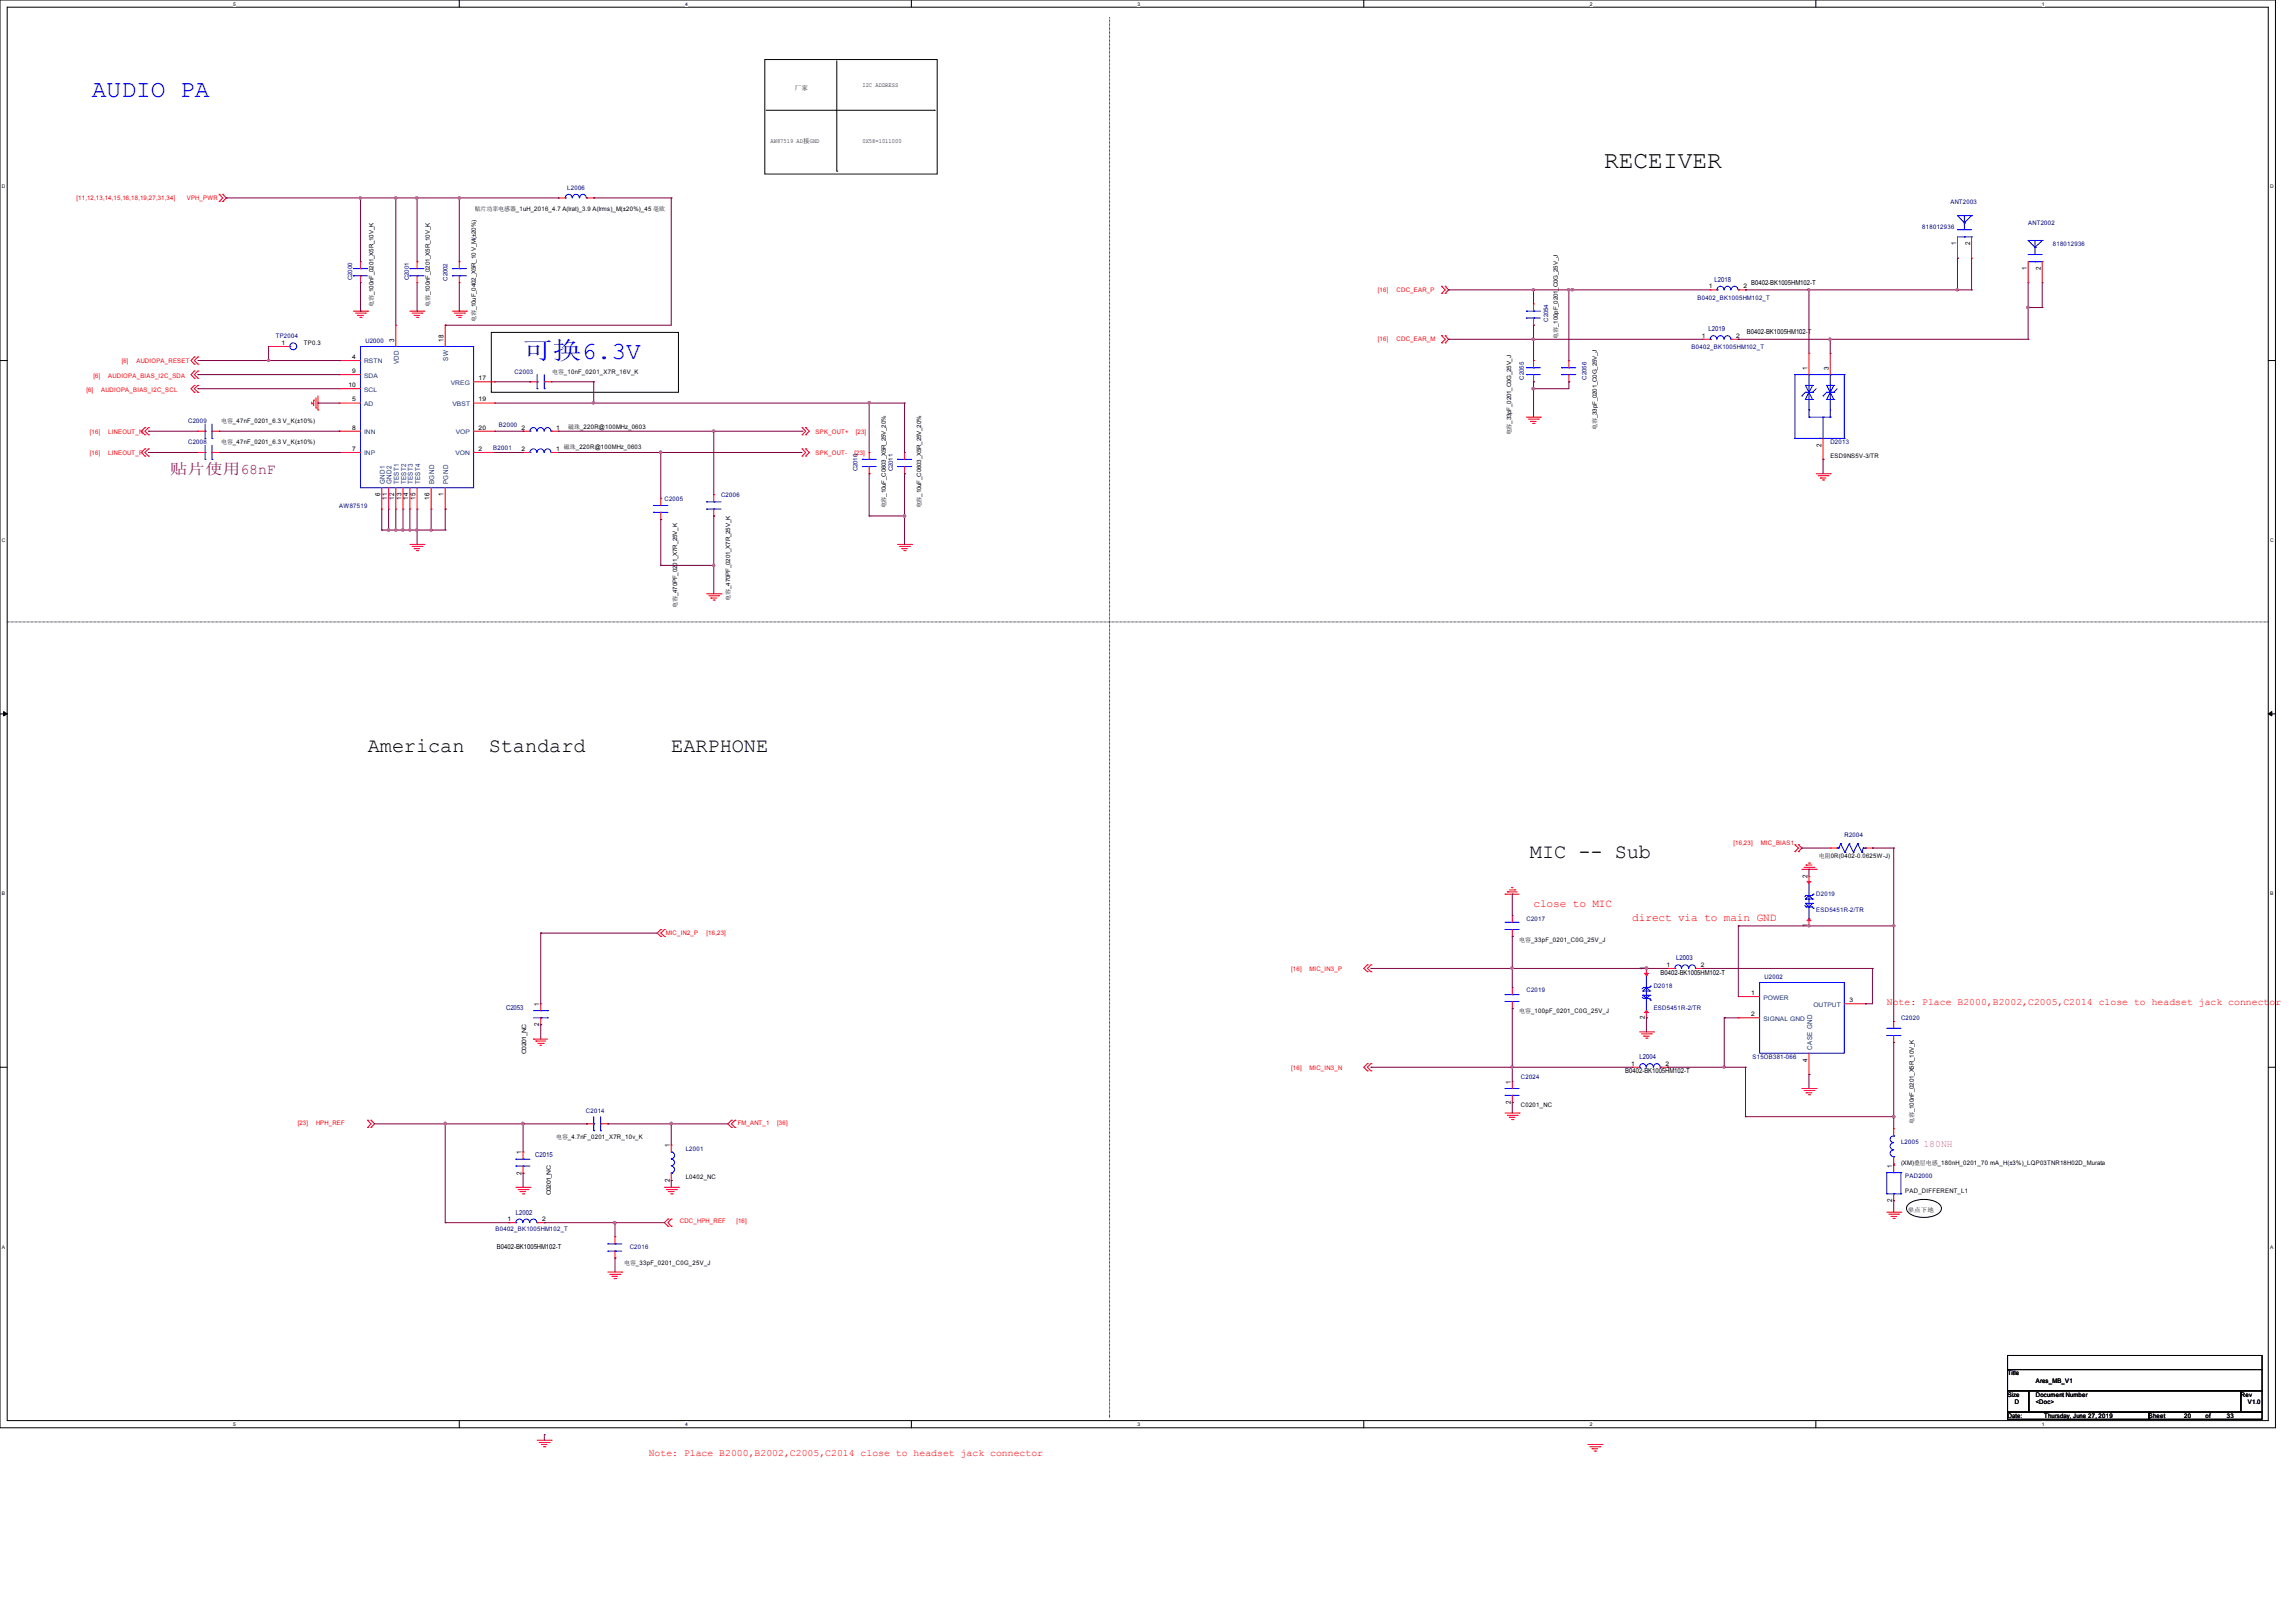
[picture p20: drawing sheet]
<svg xmlns="http://www.w3.org/2000/svg" width="297mm" height="210mm" viewBox="0 0 297 210" stroke-linecap="round" stroke-linejoin="round" font-family="sans-serif">
<defs><g id="words">
<g font-size="3.2" fill="#00f">
<text x="11.9" y="12.6">AUDIO PA</text>
<text x="67.7" y="46.4">可换6.3V</text>
</g>
<text font-size="3.2" x="207.6" y="21.7">RECEIVER</text>
<g font-size="2.6">
<text x="47.6" y="97.2">American</text>
<text x="63.3" y="97.2">Standard</text>
<text x="86.9" y="97.2">EARPHONE</text>
<text x="198" y="111">MIC -- Sub</text>
</g>
<text font-size="1.9" fill="#800080" x="22" y="61.4">贴片使用68nF</text>
<g font-size="1.4" fill="#f00">
<text x="198.5" y="117.3">close to MIC</text>
<text x="211.2" y="119.2">direct via to main GND</text>
</g>
<g font-size="1.3" fill="#f00">
<text x="244.2" y="130">Note: Place B2000,B2002,C2005,C2014 close to headset jack connector</text>
<text x="83.9" y="188.4">Note: Place B2000,B2002,C2005,C2014 close to headset jack connector</text>
</g>
<text font-size="1.3" fill="#f0f" x="248.9" y="148.4">180NH</text>
<g font-size=".9">
<text x="253.1" y="31.8" transform="rotate(-90 253.1 31.8)">1</text>
<text x="255" y="31.8" transform="rotate(-90 255 31.8)">2</text>
<text x="262.3" y="35" transform="rotate(-90 262.3 35)">1</text>
<text x="264.1" y="35" transform="rotate(-90 264.1 35)">2</text>
<text x="226.6" y="36.8">B0402-BK1005HM102-T</text>
<text x="51" y="44.2" transform="rotate(-90 51 44.2)">3</text>
<text x="57.4" y="44.2" transform="rotate(-90 57.4 44.2)">18</text>
<text x="226.1" y="43.3">B0402-BK1005HM102-T</text>
<text x="233.9" y="47.8" transform="rotate(-90 233.9 47.8)">1</text>
<text x="236.7" y="47.8" transform="rotate(-90 236.7 47.8)">3</text>
<text x="235.7" y="57.8" transform="rotate(-90 235.7 57.8)">2</text>
<text x="49.2" y="64.2" transform="rotate(-90 49.2 64.2)">6</text>
<text x="50.1" y="64.7" transform="rotate(-90 50.1 64.7)">11</text>
<text x="51" y="64.7" transform="rotate(-90 51 64.7)">12</text>
<text x="51.9" y="64.7" transform="rotate(-90 51.9 64.7)">13</text>
<text x="52.8" y="64.7" transform="rotate(-90 52.8 64.7)">14</text>
<text x="53.8" y="64.7" transform="rotate(-90 53.8 64.7)">15</text>
<text x="55.6" y="64.7" transform="rotate(-90 55.6 64.7)">16</text>
<text x="57.4" y="64.2" transform="rotate(-90 57.4 64.2)">1</text>
<text x="233.9" y="113.7" transform="rotate(-90 233.9 113.7)">2</text>
<text x="233.9" y="120" transform="rotate(-90 233.9 120)">1</text>
<text x="212.9" y="125.6" transform="rotate(-90 212.9 125.6)">1</text>
<text x="69.8" y="130.1" transform="rotate(-90 69.8 130.1)">1</text>
<text x="212.9" y="131.9" transform="rotate(-90 212.9 131.9)">2</text>
<text x="214.9" y="126.1">B0402-BK1005HM102-T</text>
<text x="69.8" y="132.8" transform="rotate(-90 69.8 132.8)">2</text>
<text x="233.9" y="137.4" transform="rotate(-90 233.9 137.4)">4</text>
<text x="195.5" y="142.8" transform="rotate(-90 195.5 142.8)">2</text>
<text x="195.5" y="140.2" transform="rotate(-90 195.5 140.2)">1</text>
<text x="210.3" y="138.9">B0402-BK1005HM102-T</text>
<text x="67.5" y="149.4" transform="rotate(-90 67.5 149.4)">1</text>
<text x="86.7" y="148.4" transform="rotate(-90 86.7 148.4)">1</text>
<text x="67.5" y="152" transform="rotate(-90 67.5 152)">2</text>
<text x="86.7" y="152.9" transform="rotate(-90 86.7 152.9)">2</text>
<text x="244.9" y="155.6" transform="rotate(-90 244.9 155.6)">2</text>
<text x="244.9" y="151.1" transform="rotate(-90 244.9 151.1)">1</text>
<text x="64.3" y="161.7">B0402-BK1005HM102-T</text>
</g>
<g font-size=".9" fill="#000080">
<text x="221.9" y="36.5">L2018</text>
<text x="221.1" y="42.9">L2019</text>
<text x="216.9" y="124.2">L2003</text>
<text x="65.5" y="130.7">C2053</text>
<text x="212.2" y="137.1">L2004</text>
<text x="69.3" y="149.7">C2015</text>
<text x="66.8" y="157.2">L2002</text>
</g>
<g font-size=".9" fill="#004080">
<text x="51.6" y="47.2" transform="rotate(-90 51.6 47.2)">VDD</text>
<text x="58" y="46.7" transform="rotate(-90 58 46.7)">SW</text>
<text x="49.8" y="62.7" transform="rotate(-90 49.8 62.7)">GND1</text>
<text x="50.7" y="62.7" transform="rotate(-90 50.7 62.7)">GND2</text>
<text x="51.6" y="62.7" transform="rotate(-90 51.6 62.7)">TEST1</text>
<text x="52.5" y="62.7" transform="rotate(-90 52.5 62.7)">TEST2</text>
<text x="53.4" y="62.7" transform="rotate(-90 53.4 62.7)">TEST3</text>
<text x="54.4" y="62.7" transform="rotate(-90 54.4 62.7)">TEST4</text>
<text x="56.2" y="62.7" transform="rotate(-90 56.2 62.7)">BGND</text>
<text x="58" y="62.7" transform="rotate(-90 58 62.7)">PGND</text>
<text x="234.5" y="135.8" transform="rotate(-90 234.5 135.8)">CASE GND</text>
</g>
<g font-size=".8">
<text x="102.9" y="11.7">厂家</text>
<text x="111.6" y="11.2">I2C ADDRESS</text>
<text x="99.7" y="18.5">AW87519 AD接GND</text>
<text x="111.6" y="18.5">0X58=1011000</text>
<text x="61.4" y="27.3">贴片功率电感器_1uH_2016_4.7 A(lrat)_3.9 A(lrms)_M(±20%)_45 毫欧</text>
<text x="48.3" y="39.7" transform="rotate(-90 48.3 39.7)">电容_100nF_0201_X5R_10V_K</text>
<text x="55.6" y="39.7" transform="rotate(-90 55.6 39.7)">电容_100nF_0201_X5R_10V_K</text>
<text x="61.6" y="41.7" transform="rotate(-90 61.6 41.7)">电容_10uF_0402_X5R_10 V_M(±20%)</text>
<text x="221.1" y="37.3">1</text>
<text x="225.6" y="37.3">2</text>
<text x="36.4" y="44.6">1</text>
<text x="39.3" y="44.7">TP0.3</text>
<text x="45.6" y="46.4">4</text>
<text x="201.6" y="43.8" transform="rotate(-90 201.6 43.8)">电容_100pF_0201_C0G_25V_J</text>
<text x="220.2" y="43.7">1</text>
<text x="224.7" y="43.7">2</text>
<text x="45.1" y="50.1">10</text>
<text x="45.6" y="51.9">5</text>
<text x="45.6" y="48.3">9</text>
<text x="61.9" y="49.2">17</text>
<text x="61.9" y="51.9">19</text>
<text x="71.5" y="48.3">电容_10nF_0201_X7R_16V_K</text>
<text x="28.6" y="57.5">电容_47nF_0201_6.3 V_K(±10%)</text>
<text x="28.6" y="54.7">电容_47nF_0201_6.3 V_K(±10%)</text>
<text x="45.6" y="58.3">7</text>
<text x="45.6" y="55.6">8</text>
<text x="61.9" y="58.3">2</text>
<text x="61.9" y="55.6">20</text>
<text x="67.5" y="58.3">2</text>
<text x="67.5" y="55.6">2</text>
<text x="72" y="58.3">1</text>
<text x="72" y="55.6">1</text>
<text x="73" y="58">磁珠_220R@100MHz_0603</text>
<text x="73.5" y="55.5">磁珠_220R@100MHz_0603</text>
<text x="195.5" y="56.3" transform="rotate(-90 195.5 56.3)">电容_33pF_0201_C0G_25V_J</text>
<text x="206.6" y="55.6" transform="rotate(-90 206.6 55.6)">电容_33pF_0201_C0G_25V_J</text>
<text x="236.9" y="59.3">ESD9NS5V-3/TR</text>
<text x="114.6" y="65.8" transform="rotate(-90 114.6 65.8)">电容_10uF_C0603_X5R_25V_20%</text>
<text x="119.2" y="65.8" transform="rotate(-90 119.2 65.8)">电容_10uF_C0603_X5R_25V_20%</text>
<text x="94.5" y="77.7" transform="rotate(-90 94.5 77.7)">电容_470PF_0201_X7R_25V_K</text>
<text x="87.6" y="78.7" transform="rotate(-90 87.6 78.7)">电容_470PF_0201_X7R_25V_K</text>
<text x="235.4" y="111">电阻0R(0402-0.0625W-J)</text>
<text x="196.6" y="121.9">电容_33pF_0201_C0G_25V_J</text>
<text x="215.7" y="125.1">1</text>
<text x="220.1" y="125.1">2</text>
<text x="196.6" y="131.1">电容_100pF_0201_C0G_25V_J</text>
<text x="226.6" y="128.7">1</text>
<text x="226.6" y="131.5">2</text>
<text x="239.3" y="129.7">3</text>
<text x="68.1" y="136.4" transform="rotate(-90 68.1 136.4)">C0201_NC</text>
<text x="211.1" y="137.9">1</text>
<text x="215.5" y="137.9">2</text>
<text x="196.8" y="143.3">C0201_NC</text>
<text x="72" y="147.4">电容_4.7nF_0201_X7R_10v_K</text>
<text x="247.7" y="145.4" transform="rotate(-90 247.7 145.4)">电容_100nF_0201_X5R_10V_K</text>
<text x="71.3" y="154.6" transform="rotate(-90 71.3 154.6)">C0201_NC</text>
<text x="88.7" y="152.6">L0402_NC</text>
<text x="246" y="150.7">(XM)叠层电感_180nH_0201_70 mA_H(±3%)_LQP03TNR18H02D_Murata</text>
<text x="246.6" y="154.3">PAD_DIFFERENT_L1</text>
<text x="65.7" y="158">1</text>
<text x="70.2" y="158">2</text>
<text x="246.9" y="156.8">单点下地</text>
<text x="80.8" y="163.6">电容_33pF_0201_C0G_25V_J</text>
<text x="259.8" y="178">Title</text>
<text x="263.5" y="178.9">Ares_MB_V1</text>
<text x="259.8" y="180.7">Size</text>
<text x="259.8" y="183.5">Date:</text>
<text x="260.7" y="181.7">D</text>
<text x="263.5" y="180.7">Document Number</text>
<text x="263.5" y="181.7">&lt;Doc&gt;</text>
<text x="264.6" y="183.5">Thursday, June 27, 2019</text>
<text x="278.1" y="183.5">Sheet</text>
<text x="282.7" y="183.5">20</text>
<text x="285.4" y="183.5">of</text>
<text x="288.2" y="183.5">33</text>
<text x="290" y="180.7">Rev</text>
<text x="290.9" y="181.7">V1.0</text>
</g>
<g font-size=".8" fill="#f00">
<text x="9.9" y="25.8">[11,12,13,14,15,16,18,19,27,31,34]</text>
<text x="24.2" y="25.8">VPH_PWR</text>
<text x="178.3" y="37.7">[16]</text>
<text x="180.7" y="37.7">CDC_EAR_P</text>
<text x="15.7" y="47">[6]</text>
<text x="17.7" y="47">AUDIOPA_RESET</text>
<text x="178.3" y="44.1">[16]</text>
<text x="180.7" y="44.1">CDC_EAR_M</text>
<text x="11.2" y="50.7">[6]</text>
<text x="12.1" y="48.9">[6]</text>
<text x="13.1" y="50.7">AUDIOPA_BIAS_I2C_SCL</text>
<text x="14" y="48.9">AUDIOPA_BIAS_I2C_SDA</text>
<text x="11.6" y="56.2">[16]</text>
<text x="11.6" y="58.9">[16]</text>
<text x="14" y="56.2">LINEOUT_N</text>
<text x="14" y="58.9">LINEOUT_P</text>
<text x="105.5" y="56.2">SPK_OUT+</text>
<text x="105.5" y="58.9">SPK_OUT-</text>
<text x="110.6" y="58.9">[23]</text>
<text x="110.8" y="56.2">[23]</text>
<text x="224.3" y="109.4">[16,23]</text>
<text x="227.9" y="109.4">MIC_BIAS1</text>
<text x="86.2" y="121">MIC_IN2_P</text>
<text x="91.4" y="121">[16,23]</text>
<text x="167.1" y="125.7">[16]</text>
<text x="169.5" y="125.7">MIC_IN3_P</text>
<text x="167.1" y="138.5">[16]</text>
<text x="169.5" y="138.5">MIC_IN3_N</text>
<text x="38.5" y="145.6">[23]</text>
<text x="40.9" y="145.6">HPH_REF</text>
<text x="95.5" y="145.6">FM_ANT_1</text>
<text x="100.6" y="145.6">[36]</text>
<text x="88" y="158.2">CDC_HPH_REF</text>
<text x="95.3" y="158.2">[16]</text>
</g>
<g font-size=".8" fill="#000080">
<text x="73.4" y="24.6">L2006</text>
<text x="248.8" y="29.6">818012936</text>
<text x="252.4" y="26.4">ANT2003</text>
<text x="262.5" y="29.1">ANT2002</text>
<text x="265.7" y="31.9">818012936</text>
<text x="45.6" y="36.2" transform="rotate(-90 45.6 36.2)">C2000</text>
<text x="52.9" y="36.2" transform="rotate(-90 52.9 36.2)">C2001</text>
<text x="57.9" y="36.3" transform="rotate(-90 57.9 36.3)">C2002</text>
<text x="200.3" y="41.6" transform="rotate(-90 200.3 41.6)">C2054</text>
<text x="219.7" y="38.8">B0402_BK1005HM102_T</text>
<text x="35.7" y="43.8">TP2004</text>
<text x="47.3" y="44.3">U2000</text>
<text x="218.9" y="45.2">B0402_BK1005HM102_T</text>
<text x="66.6" y="48.3">C2003</text>
<text x="197.2" y="49.1" transform="rotate(-90 197.2 49.1)">C2055</text>
<text x="205.3" y="49.1" transform="rotate(-90 205.3 49.1)">C2056</text>
<text x="24.3" y="57.5">C2008</text>
<text x="24.3" y="54.7">C2009</text>
<text x="63.8" y="58.2">B2001</text>
<text x="64.6" y="55.3">B2000</text>
<text x="236.9" y="57.5">D2013</text>
<text x="43.9" y="65.7">AW87519</text>
<text x="86" y="64.8">C2005</text>
<text x="93.3" y="64.3">C2006</text>
<text x="111" y="61" transform="rotate(-90 111 61)">C2010</text>
<text x="115.5" y="61" transform="rotate(-90 115.5 61)">C2011</text>
<text x="238.7" y="108.3">R2004</text>
<text x="197.5" y="119.2">C2017</text>
<text x="235" y="116">D2019</text>
<text x="235" y="118">ESD5451R-2/TR</text>
<text x="197.5" y="128.4">C2019</text>
<text x="214" y="127.9">D2018</text>
<text x="214" y="130.6">ESD5451R-2/TR</text>
<text x="228.4" y="126.6">U2002</text>
<text x="246" y="132">C2020</text>
<text x="226.8" y="137">S15OB381-066</text>
<text x="196.8" y="139.6">C2024</text>
<text x="75.8" y="144.1">C2014</text>
<text x="88.7" y="148.9">L2001</text>
<text x="246" y="148">L2005</text>
<text x="246.6" y="152.5">PAD2000</text>
<text x="64.1" y="159.3">B0402_BK1005HM102_T</text>
<text x="81.5" y="161.6">C2016</text>
</g>
<g font-size=".8" fill="#004080">
<text x="47.1" y="47">RSTN</text>
<text x="47.1" y="52.5">AD</text>
<text x="47.1" y="48.9">SDA</text>
<text x="47.1" y="50.7">SCL</text>
<text x="58.3" y="49.8">VREG</text>
<text x="58.6" y="52.5">VBST</text>
<text x="47.1" y="58.9">INP</text>
<text x="47.1" y="56.2">INN</text>
<text x="58.9" y="58.9">VON</text>
<text x="59" y="56.2">VOP</text>
<text x="228.2" y="129.3">POWER</text>
<text x="234.7" y="130.3">OUTPUT</text>
<text x="228.2" y="132.1">SIGNAL GND</text>
</g>
<g font-size=".6">
<text x="30.2" y=".7">5</text>
<text x="88.7" y=".7">4</text>
<text x="147.2" y=".7">3</text>
<text x="205.7" y=".7">2</text>
<text x="264.2" y=".7">1</text>
<text x=".3" y="24.4">D</text>
<text x="293.8" y="24.4">D</text>
<text x=".3" y="70.1">C</text>
<text x="293.8" y="70.1">C</text>
<text x=".3" y="115.8">B</text>
<text x="293.8" y="115.8">B</text>
<text x=".3" y="161.5">A</text>
<text x="293.8" y="161.5">A</text>
<text x="30.2" y="184.5">5</text>
<text x="88.7" y="184.5">4</text>
<text x="147.2" y="184.5">3</text>
<text x="205.7" y="184.5">2</text>
<text x="264.2" y="184.5">1</text>
</g>
</g></defs>
<path d="M0 0h294.5v184.7h-294.5zM.9 .9h292.6v182.9h-292.6z" fill="none" stroke="#000" stroke-width=".13"/>
<g fill="#fff">
<path d="M30.2 .1h.3v.7h-.3z"/>
<path d="M30.2 183.9h.3v.8h-.3z"/>
</g>
<path d="M59.4 0v.9M59.4 183.8v.9" fill="none" stroke="#000" stroke-width=".13"/>
<g fill="#fff">
<path d="M88.7 .1h.3v.7h-.3z"/>
<path d="M88.7 183.9h.3v.8h-.3z"/>
</g>
<path d="M117.9 0v.9M117.9 183.8v.9" fill="none" stroke="#000" stroke-width=".13"/>
<g fill="#fff">
<path d="M147.2 .1h.3v.7h-.3z"/>
<path d="M147.2 183.9h.3v.8h-.3z"/>
</g>
<path d="M176.5 0v.9M176.5 183.8v.9" fill="none" stroke="#000" stroke-width=".13"/>
<g fill="#fff">
<path d="M205.7 .1h.4v.7h-.4z"/>
<path d="M205.7 183.9h.4v.8h-.4z"/>
</g>
<path d="M235 0v.9M235 183.8v.9" fill="none" stroke="#000" stroke-width=".13"/>
<g fill="#fff">
<path d="M264.2 .1h.4v.7h-.4z"/>
<path d="M264.2 183.9h.4v.8h-.4z"/>
<path d="M.3 23.8h.4v.7h-.4z"/>
<path d="M293.8 23.8h.5v.7h-.5z"/>
<path d="M.3 69.5h.4v.7h-.4z"/>
<path d="M293.8 69.5h.5v.7h-.5z"/>
</g>
<path d="M0 46.7h.9M293.5 46.7h1" fill="none" stroke="#000" stroke-width=".13"/>
<g fill="#fff">
<path d="M.3 115.2h.4v.8h-.4z"/>
<path d="M293.8 115.2h.4v.8h-.4z"/>
</g>
<path d="M0 92.4h.9M293.5 92.4h1" fill="none" stroke="#000" stroke-width=".13"/>
<path d="M.5 92.1l.4 .3-.4 .2zM293.5 92.4l.5-.3v.5z" fill="#000" stroke="#000" stroke-width=".13"/>
<g fill="#fff">
<path d="M.3 161h.3v.7h-.3z"/>
<path d="M293.8 161h.4v.7h-.4z"/>
</g>
<g fill="none" stroke="#000" stroke-width=".13">
<path d="M99 7.7h22.3v14.8h-22.3zM99.1 14.3h21.8M108.3 7.9v14.2M120.9 14.3h.1M143.6 2.3v181M108.3 22.1h.1M63.6 43h24.2v7.8h-24.2zM.9 80.5h292.6M293.5 80.5h.1M0 138.1h.9M293.5 138.1h1M247 155.8a3.6 3.6 0 0 1 3.9 0 .79 .79 0 0 1 .3 .8 .79 .79 0 0 1-.6 .6 3.7 3.7 0 0 1-3.6-.3 .71 .71 0 0 1 0-1.1z"/>
<path d="M259.8 175.4h32.9v1.8h-32.9zM259.8 177.2h32.9v2.8h-32.9zM259.8 180h2.8v2.7h-2.8zM262.6 180h27.4v2.7h-27.4zM290 180h2.7v2.7h-2.7zM143.6 183.3h.1M259.8 182.7h18.3v.9h-18.3zM278.1 182.7h14.6v.9h-14.6z"/>
</g>
<g fill="none" stroke="#f00" stroke-width=".13">
<path d="M28.4 25.1h.1M28.4 26.1h.1M28.4 25.1l.4 .5-.4 .5M28.8 26.1h.1M28.8 25.1h.1M28.8 25.1l.5 .5-.5 .5M46.7 33.9h.1M46.7 36.6h.1M46.7 33.9v.9M46.7 35.7v.9M54 33.9h.1M54 36.6h.1"/>
<path d="M54 33.9v.9M54 35.7v.9M59.4 33.9h.1M59.4 36.6h.1M59.4 33.9v.9M59.4 35.7v.9M72.3 25.6h.1M72.3 25.6h.9M75.9 25.6h.9M76.8 25.6h.1M186.6 37h.1M186.6 38h.1"/>
<path d="M186.6 37l.4 .5-.4 .5M187 38h.1M187 37h.1M187 37l.5 .5-.5 .5M198.5 39.3h.1M198.5 39.3v1M221.3 37.5h.1M221.3 37.5h.9M225 37.5h.9M225.9 37.5h.1M253.3 33.4h.1M253.3 30.6v2.8"/>
<path d="M255.1 33.4h.1M255.1 30.6v2.8M262.5 36.6h.1M262.5 33.9v2.7M264.3 36.6h.1M264.3 33.9v2.7M18.8 55.3h.1M18.8 56.3h.1M18.8 58.1h.1M18.8 59h.1M18.8 55.3l-.5 .5 .5 .5M18.8 58.1l-.5 .4 .5 .5"/>
<path d="M19.2 55.3h.1M19.2 56.3h.1M19.2 58.1h.1M19.2 59h.1M19.2 55.3l-.4 .5 .4 .5M19.2 58.1l-.4 .4 .4 .5M25.1 46.2h.1M25.1 47.1h.1M25.1 48h.1M25.1 48.9h.1M25.1 49.9h.1M25.1 50.8h.1"/>
<path d="M25.1 46.2l-.4 .5 .4 .4M25.1 48l-.4 .5 .4 .4M25.1 49.9l-.4 .4 .4 .5M25.6 46.2h.1M25.6 47.1h.1M25.6 48h.1M25.6 48.9h.1M25.6 49.9h.1M25.6 50.8h.1M25.6 58.5h.1M25.6 55.8h.1M25.6 46.2l-.5 .5 .5 .4"/>
<path d="M25.6 48l-.5 .5 .5 .4M25.6 49.9l-.5 .4 .5 .5M25.6 58.5h.9M25.6 55.8h.9M27.4 58.5h1M27.4 55.8h1M28.4 58.5h.1M28.4 55.8h.1M34.8 44.8h.1M34.8 44.8h2.7M40.3 52.2h.1M40.3 52v.2"/>
<path d="M40.6 51.8h.1M40.6 51.8v.7M40.9 52.8h.1M40.9 51.5v1.3M41.1 53h.1M41.1 51.2v1.8M43.9 46.7h.1M43.9 52.2h.1M43.9 58.5h.1M43.9 55.8h.1M43.9 48.5h.1M43.9 50.3h.1"/>
<path d="M43.9 58.5h2.8M43.9 55.8h2.8M43.9 46.7h2.8M43.9 52.2h2.8M43.9 48.5h2.8M43.9 50.3h2.8M45.7 40.3h1.9M46 40.5h1.3M46.3 40.8h.1M46.3 40.8h.7M46.6 41.1h.1M46.7 41.1h.1"/>
<path d="M47.3 40.5h.1M47.6 40.3h.1M51.2 42.1h.1M51.2 42.1v2.7M53 40.3h1.9M53.3 40.5h1.3M53.6 40.8h.1M53.6 40.8h.7M53.9 41.1h.2M54.1 41.1h.1M54.6 40.5h.1M54.9 40.3h.1"/>
<path d="M57.6 42.1h.1M57.6 42.1v2.7M58.5 40.3h1.9M58.8 40.5h1.3M59.1 40.8h.1M59.1 40.8h.7M59.4 41.1h.2M59.6 41.1h.1M60.1 40.5h.1M60.4 40.3h.1M61.3 58.5h2.7M61.3 55.8h2.7"/>
<path d="M61.3 49.4h2.7M61.3 52.2h2.7M64 58.5h.1M64 49.4h.1M64 52.2h.1M64 55.8h.1M67.7 58.5h.1M67.7 55.8h.1M67.7 58.5h.9M67.7 55.8h.9M68.6 49.4h.1M68.6 49.4h.9"/>
<path d="M70.4 49.4h.9M71.3 49.4h.1M71.3 58.5h1M71.3 55.8h1M72.3 58.5h.1M72.3 55.8h.1M103.8 55.3h.1M103.8 56.3h.1M103.8 58.1h.1M103.8 59h.1M103.8 55.3l.5 .5-.5 .5M103.8 58.1l.5 .4-.5 .5"/>
<path d="M104.3 55.3h.1M104.3 56.3h.1M104.3 58.1h.1M104.3 59h.1M104.3 55.3l.4 .5-.4 .5M104.3 58.1l.4 .4-.4 .5M112.5 58.5h.1M112.5 58.5v.9M117.1 58.5h.1M117.1 58.5v.9M186.6 43.4h.1M186.6 44.4h.1"/>
<path d="M186.6 43.4l.4 .5-.4 .5M187 44.4h.1M187 43.4h.1M187 43.4l.5 .5-.5 .5M197.5 54h1.8M197.8 54.2h1.3M198.1 54.5h.1M198.1 54.5h.7M198.3 54.8h.2M198.5 46.7h.1M198.5 49.4h.1M198.5 42.1h.1"/>
<path d="M198.5 41.1v1M198.5 46.7v.9M198.5 48.5v.9M198.5 54.8h.1M199.1 54.2h.1M199.3 54h.1M203 46.7h.1M203 49.4h.1M203 46.7v.9M203 48.5v.9M220.4 43.9h.1M220.4 43.9h.9"/>
<path d="M224 43.9h1M225 43.9h.1M234.1 45.7h.1M234.1 45.7v2.8M235.9 59.4h.1M235.9 56.7v2.7M236.9 45.7h.1M236.9 45.7v2.8M49.4 65.9h.1M49.4 63.1v2.8M50.3 65.9h.1M50.3 63.1v2.8"/>
<path d="M51.2 65.9h.1M51.2 63.1v2.8M52.2 65.9h.1M52.2 63.1v2.8M53 65.9h.1M53 70.4h1.9M53 63.1v2.8M53.3 70.7h1.3M53.6 71h.1M53.6 71h.7M53.9 71.2h.2M54 65.9h.1"/>
<path d="M54 63.1v2.8M54.1 71.2h.1M54.6 70.7h.1M54.9 70.4h.1M55.8 65.9h.1M55.8 63.1v2.8M57.6 65.9h.1M57.6 63.1v2.8M85.5 64.5h.1M85.5 67.2h.1M85.5 64.5v.9M85.5 66.3v.9"/>
<path d="M91.4 76.8h1.9M91.7 77.1h1.3M92 77.4h.1M92 77.4h.8M92.3 77.6h.2M92.4 64h.1M92.4 66.8h.1M92.4 64v.9M92.4 65.9v.9M92.5 77.6h.1M93 77.1h.1M93.3 76.8h.1"/>
<path d="M112.5 61.3h.1M112.5 60.4v.9M116.2 70.4h1.8M116.4 70.7h1.3M116.7 71h.1M116.7 71h.7M117 71.2h.1M117.1 61.3h.1M117.1 60.4v.9M117.1 71.2h.1M117.7 70.7h.1M118 70.4h.1"/>
<path d="M235 61.3h1.9M235.3 61.6h1.3M235.6 61.8h.1M235.6 61.8h.7M235.8 62.1h.2M236 62.1h.1M236.6 61.6h.1M236.9 61.3h.1M194.8 115.7h.1M194.8 115.7h1.8M195.1 115.4h.1M195.1 115.4h1.2"/>
<path d="M195.3 115.1h.7M195.6 114.9h.1M195.6 114.9h.2M195.7 118.4h.1M195.7 118.4v.9M196 115.1h.1M232.3 109.3h.1M232.3 110.2h.1M232.3 109.3l.4 .4-.4 .5M232.7 110.2h.1M232.7 109.3h.1M232.7 109.3l.5 .4-.5 .5"/>
<path d="M233.2 112.5h1.8M233.5 112.2h1.2M233.7 111.9h.1M233.7 111.9h.8M234 111.7h.2M234.1 119.8h.1M234.1 113.4h.1M234.1 113.4v.9M234.1 118.9v.9M234.2 111.7h.1M234.7 112.2h.1M235 112.5h.1"/>
<path d="M236.9 109.7h.1M236.9 109.7h.8M241.4 109.7h.9M242.3 109.7h.1M69 134.5h.1M69 134.5h1.9M69.3 134.7h.1M69.3 134.7h1.3M69.6 135h.7M69.9 135.3h.1M69.9 135.3h.2M70 129.9h.1"/>
<path d="M70 132.6h.1M70 129.9v.9M70 131.7v.9M70.3 135h.1M85.5 120.3h.1M85.5 121.2h.1M85.5 120.3l-.5 .4 .5 .5M86 121.2h.1M86 120.3h.1M86 120.3l-.5 .4 .5 .5M177 124.8h.1M177 125.7h.1"/>
<path d="M177 137.6h.1M177 138.6h.1M177 124.8l-.5 .5 .5 .4M177 137.6l-.5 .5 .5 .5M177.4 124.8h.1M177.4 125.7h.1M177.4 137.6h.1M177.4 138.6h.1M177.4 124.8l-.4 .5 .4 .4M177.4 137.6l-.4 .5 .4 .5M195.7 121.2h.1M195.7 127.8h.1"/>
<path d="M195.7 130.5h.1M195.7 139.9h.1M195.7 120.3v.9M195.7 127.8v.9M195.7 129.6v.9M195.7 139.9v.9M211.2 138.1h.1M211.2 138.1h1M212.2 133.5h1.8M212.4 133.8h1.3M212.7 134.1h.1M212.7 134.1h.7"/>
<path d="M213 134.3h.1M213.1 125.3h.1M213.1 131.7h.1M213.1 125.3v.9M213.1 130.8v.9M213.1 134.3h.1M213.7 133.8h.1M214 133.5h.1M214.9 138.1h.9M215.8 138.1h.1M215.8 125.3h.1M215.8 125.3h.9"/>
<path d="M219.5 125.3h.9M220.4 125.3h.1M225 128.9h.1M225 131.7h.1M225 128.9h2.7M225 131.7h2.7M234.1 139h.1M234.1 136.3v2.7M238.7 129.9h2.7M241.4 129.9h.1M245.1 132.2h.1M245.1 134.9h.1"/>
<path d="M245.1 132.2v.9M245.1 134v.9M47.6 144.9h.1M47.6 145.9h.1M47.6 144.9l.4 .5-.4 .5M48 145.9h.1M48 144.9h.1M48 144.9l.5 .5-.5 .5M65.9 158.2h.1M65.9 158.2h.9M66.8 153.6h1.8M67.1 153.9h1.2"/>
<path d="M67.3 154.2h.1M67.3 154.2h.7M67.6 154.5h.2M67.7 149.1h.1M67.7 151.8h.1M67.7 149.1v.9M67.7 150.9v.9M67.8 154.5h.1M68.3 153.9h.1M68.6 153.6h.1M69.5 158.2h.9M70.4 158.2h.1"/>
<path d="M75.9 145.4h.1M75.9 145.4h.9M77.7 145.4h1M78.7 145.4h.1M86 153.6h1.8M86.2 153.9h1.3M86.4 157.7h.1M86.4 158.7h.1M86.4 157.7l-.4 .5 .4 .5M86.5 154.2h.1M86.5 154.2h.7M86.8 154.5h.2"/>
<path d="M86.9 158.7h.1M86.9 157.7h.1M86.9 148.2h.1M86.9 152.7h.1M86.9 157.7l-.5 .5 .5 .5M86.9 148.2v.9M86.9 151.8v.9M87 154.5h.1M87.5 153.9h.1M87.8 153.6h.1M94.7 144.9h.1M94.7 145.9h.1"/>
<path d="M94.7 144.9l-.5 .5 .5 .5M95.1 145.9h.1M95.1 144.9h.1M95.1 144.9l-.4 .5 .4 .5M194.8 144h1.8M195.1 144.3h1.2M195.3 144.6h.1M195.3 144.6h.7M195.6 144.9h.2M195.7 142.7h.1M195.7 141.7v1M195.8 144.9h.1"/>
<path d="M196.3 144.3h.1M196.6 144h.1M233.2 140.8h1.8M233.5 141.1h1.2M233.7 141.4h.1M233.7 141.4h.8M234 141.6h.2M234.2 141.6h.1M234.7 141.1h.1M235 140.8h.1M244.2 156.8h1.8M244.4 157.1h1.3"/>
<path d="M244.7 157.4h.1M244.7 157.4h.7M245 157.6h.2M245.1 150.6h.1M245.1 146h.1M245.1 155.4h.1M245.1 150.8h.1M245.1 146v1M245.1 149.7v.9M245.1 150.8v.9M245.1 154.5v.9M245.2 157.6h.1"/>
<path d="M245.7 157.1h.1M246 156.8h.1M78.7 164.6h1.8M78.9 164.9h1.3M79.2 165.1h.1M79.2 165.1h.7M79.5 165.4h.2M79.6 160h.1M79.6 162.8h.1M79.6 160v1M79.6 161.9v.9M79.7 165.4h.1"/>
<path d="M80.2 164.9h.1M80.5 164.6h.1M69.5 186.4h1.8M69.8 186.6h1.3M70.1 186.9h.1M70.1 186.9h.7M70.3 187.2h.2M70.5 187.2h.1M71.1 186.6h.1M71.3 186.4h.1M205.5 186.9h1.8M205.7 187.2h1.4"/>
<path d="M206 187.5h.1M206 187.5h.8M206.3 187.7h.2M206.5 187.7h.1M207.1 187.2h.1M207.3 186.9h.1"/>
</g>
<g fill="none" stroke="#00f" stroke-width=".13">
<path d="M45.7 34.8h.1M45.7 35.7h.1M45.7 34.8h1.9M45.7 35.7h1.9M46.7 34.8h.1M46.7 35.7h.1M53 34.8h.1M53 35.7h.1M53 34.8h1.9M53 35.7h1.9M54 34.8h.1M54 35.7h.1"/>
<path d="M58.5 34.8h.1M58.5 35.7h.1M58.5 34.8h1.9M58.5 35.7h1.9M59.4 34.8h.1M59.4 35.7h.1M73.2 25.6h.1M74 25.6a.44 .44 0 0 0-.4-.5 .44 .44 0 0 0-.4 .5M75 25.6a.44 .44 0 0 0-.5-.5 .44 .44 0 0 0-.4 .5M75.9 25.6a.43 .43 0 0 0-.5-.5 .43 .43 0 0 0-.4 .5M75.9 25.6h.1M222.2 37.5h.1"/>
<path d="M223.1 37.5a.44 .44 0 0 0-.4-.5 .44 .44 0 0 0-.5 .5M224 37.5a.43 .43 0 0 0-.4-.5 .43 .43 0 0 0-.5 .5M224.9 37.5a.44 .44 0 0 0-.4-.5 .44 .44 0 0 0-.5 .5M225 37.5h.1M253.3 27.9h.1M253.3 29.7h.1M253.3 27.9h1.8M253.3 27.9l.9 .9M253.3 29.7h1.8M253.3 30.6h1.8M254.2 30.6h.1M254.2 28.8h.1"/>
<path d="M254.2 27.9v1.8M255.1 27.9h.1M255.1 30.6h.1M255.1 27.9l-.9 .9M262.5 31.1h.1M262.5 32.9h.1M262.5 31.1h1.8M262.5 31.1l.9 .9M262.5 32.9h1.8M262.5 33.9h1.8M263.4 33.9h.1M263.4 32h.1"/>
<path d="M263.4 31.1v1.8M264.3 31.1h.1M264.3 33.9h.1M264.3 31.1l-.9 .9M26.5 58.5h.1M26.5 59.4h.1M26.5 55.8h.1M26.5 56.7h.1M26.5 54.9v1.8M26.5 57.6v1.8M27.4 59.4h.1M27.4 58.5h.1"/>
<path d="M27.4 56.7h.1M27.4 55.8h.1M27.4 54.9v1.8M27.4 57.6v1.8M37.5 44.8h.1M46.7 44.8h14.6v18.3h-14.6zM68.6 58.5h.1M68.6 55.8h.1M69.5 58.5a.44 .44 0 0 0-.5-.4 .44 .44 0 0 0-.4 .4M69.5 55.8a.44 .44 0 0 0-.5-.5 .44 .44 0 0 0-.4 .5M69.5 49.4h.1M69.5 50.3h.1"/>
<path d="M69.5 48.5v1.8M70.4 58.5a.44 .44 0 0 0-.4-.4 .44 .44 0 0 0-.5 .4M70.4 55.8a.44 .44 0 0 0-.4-.5 .44 .44 0 0 0-.5 .5M70.4 50.3h.1M70.4 49.4h.1M70.4 48.5v1.8M71.3 58.5a.43 .43 0 0 0-.4-.4 .43 .43 0 0 0-.5 .4M71.3 55.8a.43 .43 0 0 0-.4-.5 .43 .43 0 0 0-.5 .5M71.3 58.5h.1M71.3 55.8h.1M111.6 59.4h.1M111.6 59.4h1.8"/>
<path d="M112.5 59.4h.1M116.2 59.4h.1M116.2 59.4h1.8M117.1 59.4h.1M197.5 47.6h.1M197.5 48.5h.1M197.5 40.3h.1M197.5 41.1h.1M197.5 48.5h1.8M197.5 47.6h1.8M197.5 40.3h1.8M197.5 41.1h1.8"/>
<path d="M198.5 47.6h.1M198.5 48.5h.1M198.5 40.3h.1M198.5 41.1h.1M202.1 47.6h.1M202.1 48.5h.1M202.1 48.5h1.8M202.1 47.6h1.8M203 47.6h.1M203 48.5h.1M221.3 43.9h.1M222.2 43.9a.43 .43 0 0 0-.5-.5 .43 .43 0 0 0-.4 .5"/>
<path d="M223.1 43.9a.44 .44 0 0 0-.4-.5 .44 .44 0 0 0-.5 .5M224 43.9a.43 .43 0 0 0-.4-.5 .43 .43 0 0 0-.5 .5M224 43.9h.1M232.3 56.7h.1M232.3 48.5h.1M232.3 48.5h6.4M232.3 56.7h6.4M232.3 48.5v8.2M233.2 51.2h.1M233.6 50.8h.1M233.6 49.9h.1M233.6 51.7h.1"/>
<path d="M233.6 50.8h1M233.6 50.8l-.4 .4M233.6 49.9h1M233.6 49.9l.5 .9M233.6 51.7h1M234.1 48.5h.1M234.1 50.8h.1M234.1 54h.1M234.1 53h.1M234.1 48.5v5.5M234.1 50.8l.5 .9M234.1 50.8l-.5 .9"/>
<path d="M234.1 54h2.8M234.6 50.8h.1M234.6 49.9h.1M234.6 51.7h.1M234.6 49.9l-.5 .9M235 50.3l-.4 .5M235.5 56.7h.1M235.9 51.2h.1M235.9 54h.1M235.9 54v2.7M236.4 50.8h.1M236.4 49.9h.1"/>
<path d="M236.4 51.7h.1M236.4 50.8h.9M236.4 50.8l-.5 .4M236.4 49.9h.9M236.4 49.9l.5 .9M236.4 51.7h.9M236.9 48.5h.1M236.9 50.8h.1M236.9 54h.1M236.9 48.5v5.5M236.9 50.8l.4 .9M236.9 50.8l-.5 .9"/>
<path d="M237.3 50.8h.1M237.3 49.9h.1M237.3 51.7h.1M237.3 49.9l-.4 .9M237.7 50.3l-.4 .5M238.7 48.5h.1M238.7 56.7h.1M238.7 48.5v8.2M84.6 65.4h.1M84.6 66.3h.1M84.6 65.4h1.8M84.6 66.3h1.8"/>
<path d="M85.5 65.4h.1M85.5 66.3h.1M91.4 64.9h.1M91.4 65.9h.1M91.4 64.9h1.9M91.4 65.9h1.9M92.4 64.9h.1M92.4 65.9h.1M111.6 60.4h.1M111.6 60.4h1.8M112.5 60.4h.1M116.2 60.4h.1"/>
<path d="M116.2 60.4h1.8M117.1 60.4h.1M194.8 119.3h.1M194.8 119.3h1.8M195.7 119.3h.1M233.6 117.1l.1 .2M233.6 116.9h.1M233.6 116.3h.1M233.6 116.9l.5 .4M233.6 116.9h1M233.6 116.3h1M233.7 117.3h.1"/>
<path d="M233.7 115.9h.1M233.7 117.3h.8M233.7 115.9l-.1 .1M233.7 115.9h.8M234.1 118.9h.1M234.1 117.3h.1M234.1 115.9h.1M234.1 114.3v4.6M234.1 115.9l.5 .4M234.1 115.9l-.5 .4M234.5 117.3h.1M234.5 115.9h.1"/>
<path d="M234.5 117.3l.2 .2M234.6 116.9h.1M234.6 116.3h.1M234.6 116.9l-.5 .4M234.7 117.5h.1M234.7 115.7h.1M234.7 115.7l-.2 .2M237.7 109.7h.1M237.7 109.7h.3M238 109.7h.1M238.2 109.2h.1M238.2 109.2l.6 1.1"/>
<path d="M238.2 109.2l-.2 .5M238.8 110.3h.1M239.3 109.2h.1M239.3 109.2l.6 1.1M239.3 109.2l-.5 1.1M239.9 110.3h.1M240.4 109.2h.1M240.4 109.2l.6 1.1M240.4 109.2l-.5 1.1M241 110.3h.1M241.1 109.7h.1M241.1 109.7h.3"/>
<path d="M241.1 109.7l-.1 .6M241.4 109.7h.1M69 130.8h1.9M69 131.7h1.9M70 130.8h.1M70 131.7h.1M70.9 130.8h.1M70.9 131.7h.1M194.8 120.3h.1M194.8 128.7h.1M194.8 129.6h.1M194.8 120.3h1.8"/>
<path d="M194.8 128.7h1.8M194.8 129.6h1.8M195.7 120.3h.1M195.7 128.7h.1M195.7 129.6h.1M212.2 138.1h.1M212.5 129l.2 .2M212.6 128.2h.1M212.6 128.8h.1M212.6 128.2h.9M212.6 128.8l.5 .4M212.6 128.8h.9"/>
<path d="M212.7 127.8h.1M212.7 129.2h.1M212.7 127.8l-.2 .1M212.7 127.8h.7M212.7 129.2h.7M213 138.1a.43 .43 0 0 0-.4-.5 .43 .43 0 0 0-.4 .5M213.1 126.2h.1M213.1 127.8h.1M213.1 129.2h.1M213.1 126.2v4.6M213.1 127.8l-.5 .4M213.1 127.8l.4 .4"/>
<path d="M213.4 127.8h.1M213.4 129.2h.1M213.4 129.2l.2 .2M213.5 128.2h.1M213.5 128.8h.1M213.5 128.8l-.4 .4M213.6 127.6h.1M213.6 129.4h.1M213.6 127.6l-.2 .2M214 138.1a.44 .44 0 0 0-.5-.5 .44 .44 0 0 0-.4 .5M214.8 138.1a.43 .43 0 0 0-.4-.5 .43 .43 0 0 0-.4 .5M214.9 138.1h.1"/>
<path d="M216.7 125.3h.1M217.6 125.3a.42 .42 0 0 0-.4-.5 .42 .42 0 0 0-.5 .5M218.5 125.3a.44 .44 0 0 0-.4-.5 .44 .44 0 0 0-.5 .5M219.4 125.3a.42 .42 0 0 0-.4-.5 .42 .42 0 0 0-.4 .5M219.5 125.3h.1M227.7 127.1h11v9.2h-11zM244.2 133.1h.1M244.2 134h.1M244.2 133.1h1.8M244.2 134h1.8M245.1 133.1h.1M245.1 134h.1"/>
<path d="M66.8 158.2h.1M66.8 150h.1M66.8 150.9h.1M66.8 150h1.8M66.8 150.9h1.8M67.6 158.2a.44 .44 0 0 0-.4-.5 .44 .44 0 0 0-.4 .5M67.7 150h.1M67.7 150.9h.1M68.5 158.2a.43 .43 0 0 0-.4-.5 .43 .43 0 0 0-.4 .5M69.5 158.2a.44 .44 0 0 0-.5-.5 .44 .44 0 0 0-.4 .5M69.5 158.2h.1M76.8 145.4h.1"/>
<path d="M76.8 146.3h.1M76.8 144.5v1.8M77.7 146.3h.1M77.7 145.4h.1M77.7 144.5v1.8M86.9 151.8h.1M86.9 149.1h.1M86.9 149.1a.45 .45 0 0 1 .4 .4 .45 .45 0 0 1-.4 .4M86.9 150a.42 .42 0 0 1 .4 .4 .42 .42 0 0 1-.4 .4M86.9 150.9a.45 .45 0 0 1 .4 .4 .45 .45 0 0 1-.4 .5M194.8 140.8h.1M194.8 141.7h.1"/>
<path d="M194.8 140.8h1.8M194.8 141.7h1.8M195.7 140.8h.1M195.7 141.7h.1M244.2 151.7h.1M244.2 154.5h.1M244.2 151.7v2.8M244.2 151.7h1.8M244.2 154.5h1.8M245.1 147h.1M245.1 149.7h.1M245.1 148.8a.43 .43 0 0 0-.5 .4 .43 .43 0 0 0 .5 .4"/>
<path d="M245.1 147.9a.44 .44 0 0 0-.5 .4 .44 .44 0 0 0 .5 .5M245.1 147a.43 .43 0 0 0-.5 .4 .43 .43 0 0 0 .5 .4M245.1 154.5h.1M245.1 151.7h.1M246 151.7h.1M246 154.5h.1M246 151.7v2.8M78.7 161h.1M78.7 161.9h.1M78.7 161h1.8M78.7 161.9h1.8M79.6 161h.1"/>
<path d="M79.6 161.9h.1"/>
<circle cx="38" cy="44.8" r=".44"/>
</g>
<g fill="#f00" stroke="#f00" stroke-width=".13">
<path d="M212.8 125.9h.5l-.2 .3z"/>
<path d="M212.8 131l.3-.2 .2 .2z"/>
<path d="M234.1 118.9l.3 .2h-.6z"/>
<path d="M233.8 114h.6l-.3 .3z"/>
</g>
<g fill="none" stroke="#800040" stroke-width=".13">
<path d="M29.3 25.6h.1M29.3 25.6h43M46.7 25.6h.1M46.7 25.6v8.3M46.7 36.6v3.7M51.2 25.6h.1M51.2 25.6v16.5M54 25.6h.1M54 25.6v8.3M54 36.6v3.7M59.4 25.6h.1M59.4 25.6v8.3"/>
<path d="M59.4 36.6v3.7M72.3 25.6h.1M76.8 25.6h.1M76.8 25.6h10.1M86.9 25.6h.1M86.9 25.6v16.5h-29.3M187.5 37.5h.1M187.5 37.5h33.8M198.5 37.5h.1M198.5 37.5v1.8M203 37.5h.1M203 37.5v9.2"/>
<path d="M203.5 37.3h.1M203.5 37.5h.1M203.5 37.3v.2M225.9 37.5h.1M225.9 37.5h29.2M234.1 37.5h.1M234.1 37.5v8.2M253.3 37.5h.1M253.3 33.4h.1M253.3 33.4v4.1M255.1 37.5h.1M255.1 33.4v4.1"/>
<path d="M262.5 39.8h.1M262.5 36.6v7.3M262.5 39.8h1.8M264.3 39.8h.1M264.3 36.6v3.2M19.2 55.8h.1M19.2 58.5h.1M19.2 55.8h6.4M19.2 58.5h6.4M25.6 48.5h.1M25.6 50.3h.1M25.6 50.3h18.3"/>
<path d="M25.6 46.7h18.3M25.6 48.5h18.3M28.4 55.8h15.5M28.4 58.5h15.5M34.8 46.7h.1M34.8 44.8v1.9M41.1 52.2h.1M41.1 52.2h2.8M43.9 55.8h.1M43.9 58.5h.1M43.9 46.7h.1M46.7 40.3h.1"/>
<path d="M54 40.3h.1M57.6 42.1h.1M59.4 40.3h.1M64 52.2h53.1M64 55.8h3.7M64 58.5h3.7M64 49.4h4.6M67.7 58.5h.1M67.7 55.8h.1M68.6 49.4h.1M71.3 49.4h5.5M72.3 55.8h31.5"/>
<path d="M72.3 58.5h31.5M76.8 52.2h.1M76.8 49.4h.1M76.8 49.4v2.8M85.5 58.5h.1M85.5 58.5v6M92.4 55.8h.1M92.4 55.8v8.2M103.8 55.8h.1M112.5 52.2h.1M112.5 52.2v6.3M117.1 52.2h.1"/>
<path d="M117.1 52.2v6.3M187.5 43.9h.1M187.5 43.9h32.9M198.5 50.3h.1M198.5 42.1h.1M198.5 43.9h.1M198.5 49.4h.1M198.5 42.1v4.6M198.5 49.4v4.6M203 49.4h.1M203 49.4v.9h-4.5M225 43.9h.1"/>
<path d="M225 43.9h37.5M235.9 59.4h.1M235.9 59.4v1.9M236.9 43.9h.1M236.9 43.9v1.8M262.5 43.9h.1M49.4 68.6h.1M49.4 65.9v2.7M49.4 68.6h8.2M50.3 68.6h.1M50.3 65.9v2.7M51.2 68.6h.1"/>
<path d="M51.2 65.9v2.7M52.2 68.6h.1M52.2 65.9v2.7M53 68.6h.1M53 65.9v2.7M54 68.6h.1M54 70.4h.1M54 65.9v4.5M55.8 68.6h.1M55.8 65.9v2.7M57.6 65.9h.1M57.6 68.6h.1"/>
<path d="M57.6 65.9v2.7M85.5 67.2h.1M85.5 73.2h.1M85.5 67.2v6M85.5 73.2h6.9M92.4 66.8h.1M92.4 73.2h.1M92.4 66.8v10M112.5 61.3h.1M112.5 66.8h.1M112.5 61.3v5.5M112.5 66.8h4.6"/>
<path d="M117.1 61.3h.1M117.1 66.8h.1M117.1 61.3v9.1M195.7 115.7h.1M195.7 115.7v2.7M225 119.8h.1M225 119.8v9.1M225 119.8h20.1M233.2 109.7h.1M233.2 109.7h3.7M234.1 112.5h.1M234.1 119.8h.1"/>
<path d="M234.1 112.5v.9M242.3 109.7h.1M242.3 109.7h2.8M245.1 119.8h.1M245.1 109.7h.1M245.1 109.7v22.5M70 132.6h.1M70 120.7h.1M70 120.7v9.2M70 132.6v1.9M70 120.7h15M177.4 125.3h.1"/>
<path d="M177.4 138.1h.1M177.4 125.3h38.4M177.4 138.1h33.8M195.7 125.3h.1M195.7 138.1h.1M195.7 130.5h.1M195.7 121.2h.1M195.7 121.2v6.6M195.7 130.5v9.4M213.1 131.7h.1M213.1 125.3h.1M213.1 131.7v1.8"/>
<path d="M215.8 138.1h.1M215.8 138.1h10.1M220.4 125.3h.1M220.4 125.3h21.9M223.1 131.7h.1M223.1 138.1h.1M223.1 131.7h1.9M223.1 131.7v6.4M225.9 138.1h.1M225.9 138.1v6.4M234.1 139h.1M234.1 139v1.8"/>
<path d="M241.4 129.9h.1M242.3 125.3h.1M242.3 125.3v4.6h-.9M245.1 134.9h.1M245.1 134.9v11.1M48.5 145.4h27.4M57.6 145.4h.1M57.6 158.2h.1M57.6 158.2h8.3M57.6 145.4v12.8M65.9 158.2h.1M67.7 151.8h.1"/>
<path d="M67.7 145.4h.1M67.7 145.4v3.7M67.7 151.8v1.8M70.4 158.2h.1M70.4 158.2h15.6M75.9 145.4h.1M78.7 145.4h.1M78.7 145.4h15.5M79.6 158.2h.1M79.6 158.2v1.8M86.9 145.4h.1M86.9 152.7h.1"/>
<path d="M86.9 145.4v2.8M86.9 152.7v.9M195.7 142.7h.1M195.7 142.7v1.3M225.9 144.5h.1M225.9 144.5h19.2M245.1 155.4h.1M245.1 150.6h.1M245.1 144.5h.1M245.1 150.6v.2M245.1 155.4v1.4M79.6 162.8h.1"/>
<path d="M79.6 162.8v1.8M70.4 185.6h.1M70.4 185.6v.8"/>
</g>
<g fill="#f0f" stroke="#f0f" stroke-width=".13">
<path d="M195.5 138h.3v.2h-.3z" fill-rule="evenodd"/>
<path d="M223 138h.2v.2h-.2z" fill-rule="evenodd"/>
<path d="M253.2 37.4h.2v.2h-.2z" fill-rule="evenodd"/>
<path d="M198.3 37.4h.2v.2h-.2z" fill-rule="evenodd"/>
<path d="M203.3 37.4h.3v.2h-.3z" fill-rule="evenodd"/>
<path d="M202.9 37.4h.2v.2h-.2z" fill-rule="evenodd"/>
<path d="M244.9 119.7h.3v.2h-.3z" fill-rule="evenodd"/>
<path d="M34.6 46.5h.3v.2h-.3z" fill-rule="evenodd"/>
<path d="M262.3 39.7h.2v.2h-.2z" fill-rule="evenodd"/>
<path d="M195.5 138h.3v.2h-.3z" fill-rule="evenodd"/>
<path d="M223 138h.2v.2h-.2z" fill-rule="evenodd"/>
<path d="M253.2 37.4h.2v.2h-.2z" fill-rule="evenodd"/>
<path d="M198.3 37.4h.2v.2h-.2z" fill-rule="evenodd"/>
<path d="M203.3 37.4h.3v.2h-.3z" fill-rule="evenodd"/>
<path d="M202.9 37.4h.2v.2h-.2z" fill-rule="evenodd"/>
<path d="M244.9 119.7h.3v.2h-.3z" fill-rule="evenodd"/>
<path d="M34.6 46.5h.3v.2h-.3z" fill-rule="evenodd"/>
<path d="M262.3 39.7h.2v.2h-.2z" fill-rule="evenodd"/>
<circle cx="86.9" cy="145.4" r=".17"/>
<circle cx="79.5" cy="158.2" r=".17"/>
<circle cx="213.1" cy="125.3" r=".17"/>
<circle cx="195.7" cy="125.3" r=".17"/>
<circle cx="245.1" cy="144.5" r=".17"/>
<circle cx="234.1" cy="37.5" r=".15"/>
<circle cx="198.4" cy="50.3" r=".17"/>
<circle cx="198.4" cy="43.9" r=".17"/>
<circle cx="236.8" cy="43.9" r=".17"/>
<circle cx="234.1" cy="119.8" r=".15"/>
<circle cx="67.6" cy="145.4" r=".17"/>
<circle cx="57.6" cy="145.4" r=".17"/>
<circle cx="51.2" cy="25.6" r=".16"/>
<circle cx="53.9" cy="25.6" r=".17"/>
<circle cx="59.4" cy="25.6" r=".17"/>
<circle cx="55.8" cy="68.6" r=".16"/>
<circle cx="52.1" cy="68.6" r=".17"/>
<circle cx="53" cy="68.6" r=".17"/>
<circle cx="50.3" cy="68.6" r=".17"/>
<circle cx="51.2" cy="68.6" r=".16"/>
<circle cx="53.9" cy="68.6" r=".17"/>
<circle cx="76.8" cy="52.1" r=".17"/>
<circle cx="117.1" cy="66.8" r=".17"/>
<circle cx="112.5" cy="52.1" r=".17"/>
<circle cx="92.3" cy="73.1" r=".16"/>
<circle cx="85.5" cy="58.5" r=".16"/>
<circle cx="92.4" cy="55.8" r=".15"/>
<circle cx="46.6" cy="25.6" r=".16"/>
</g>
<use href="#words"/>
</svg>
